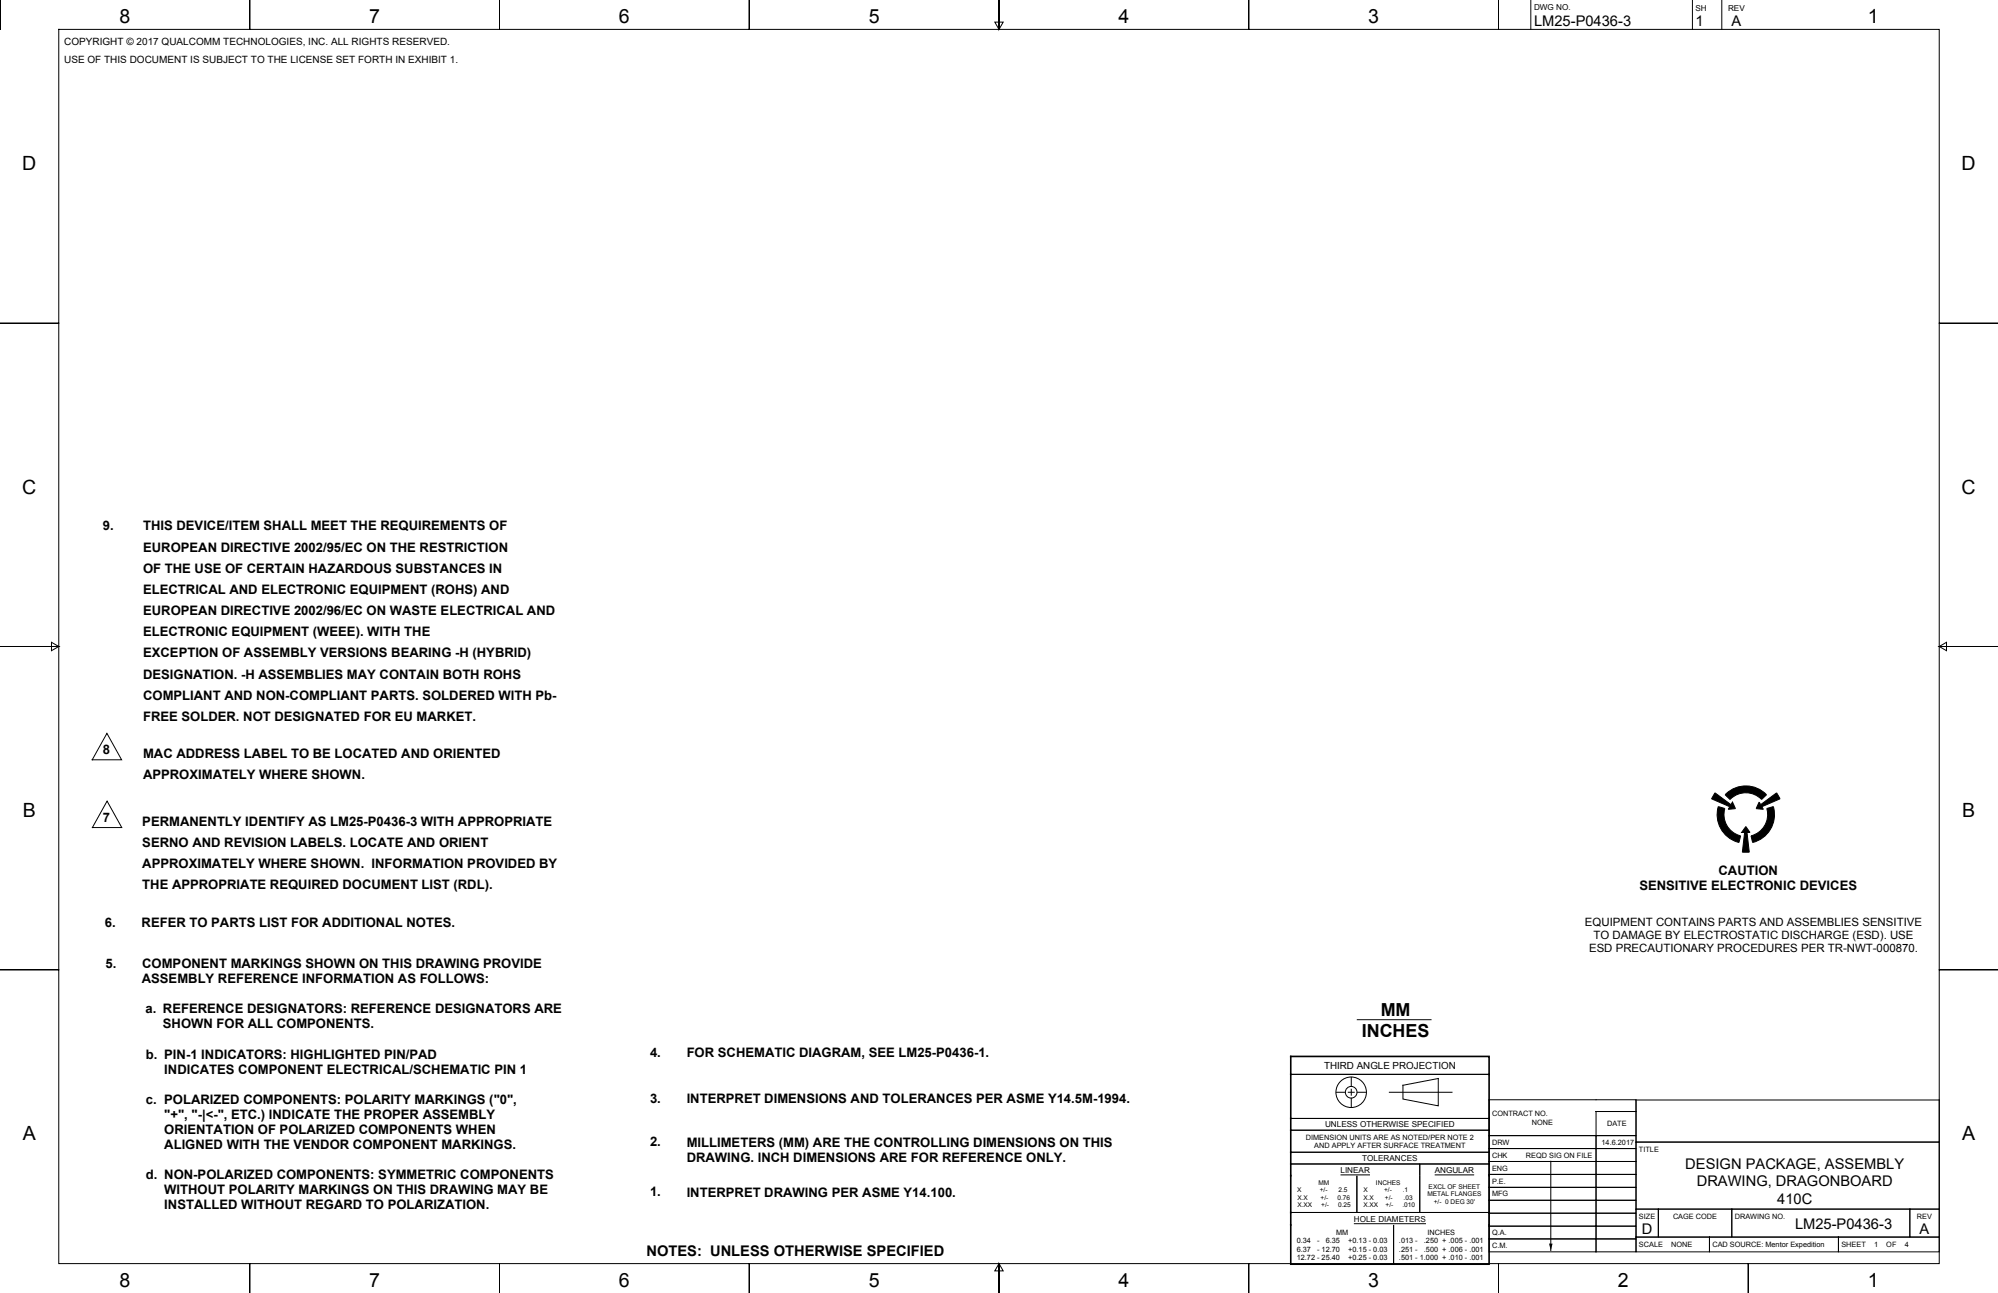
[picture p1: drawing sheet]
<svg xmlns="http://www.w3.org/2000/svg" width="864mm" height="559mm" viewBox="0 0 864 559" stroke-linecap="round" stroke-linejoin="round" font-family="sans-serif">
<defs><g id="words">
<g font-size="8.5">
<text x="51.6" y="10.1">8</text>
<text x="159.6" y="10.1">7</text>
<text x="267.5" y="10.1">6</text>
<text x="375.5" y="10.1">5</text>
<text x="483.4" y="10.1">4</text>
<text x="591.4" y="10.1">3</text>
<text x="807.3" y="10.1">1</text>
<text x="9.6" y="73.6">D</text>
<text x="847.8" y="73.6">D</text>
<text x="9.6" y="213.3">C</text>
<text x="847.8" y="213.3">C</text>
<text x="9.9" y="353">B</text>
<text x="848.1" y="353">B</text>
<text x="9.9" y="492.7">A</text>
<text x="848.1" y="492.7">A</text>
<text x="51.6" y="556.2">8</text>
<text x="159.6" y="556.2">7</text>
<text x="267.5" y="556.2">6</text>
<text x="375.5" y="556.2">5</text>
<text x="483.4" y="556.2">4</text>
<text x="591.4" y="556.2">3</text>
<text x="699.3" y="556.2">2</text>
<text x="807.3" y="556.2">1</text>
</g>
<g font-size="7.8">
<text x="596.8" y="439">MM</text>
<text x="588.6" y="448">INCHES</text>
</g>
<g font-size="6.3">
<text x="663.1" y="11.2">LM25-P0436-3</text>
<text x="732.8" y="11.3">1</text>
<text x="748.5" y="11.3">A</text>
<text x="728.5" y="505.1">DESIGN PACKAGE, ASSEMBLY</text>
<text x="733.4" y="512.7">DRAWING, DRAGONBOARD</text>
<text x="768.1" y="520.3">410C</text>
<text x="709.7" y="533.4">D</text>
<text x="775.9" y="531">LM25-P0436-3</text>
<text x="829.7" y="533.4">A</text>
<text x="279.4" y="542.7">NOTES: UNLESS OTHERWISE SPECIFIED</text>
</g>
<g font-size="5.6">
<text x="44.4" y="229.2">9.</text>
<text x="61.9" y="229.2">THIS DEVICE/ITEM SHALL MEET THE REQUIREMENTS OF</text>
<text x="61.9" y="238.4">EUROPEAN DIRECTIVE 2002/95/EC ON THE RESTRICTION</text>
<text x="61.9" y="247.5">OF THE USE OF CERTAIN HAZARDOUS SUBSTANCES IN</text>
<text x="61.9" y="256.7">ELECTRICAL AND ELECTRONIC EQUIPMENT (ROHS) AND</text>
<text x="61.9" y="265.8">EUROPEAN DIRECTIVE 2002/96/EC ON WASTE ELECTRICAL AND</text>
<text x="61.9" y="275">ELECTRONIC EQUIPMENT (WEEE). WITH THE</text>
<text x="61.9" y="284.1">EXCEPTION OF ASSEMBLY VERSIONS BEARING -H (HYBRID)</text>
<text x="61.9" y="293.2">DESIGNATION. -H ASSEMBLIES MAY CONTAIN BOTH ROHS</text>
<text x="61.9" y="302.4">COMPLIANT AND NON-COMPLIANT PARTS. SOLDERED WITH Pb-</text>
<text x="61.9" y="311.5">FREE SOLDER. NOT DESIGNATED FOR EU MARKET.</text>
<text x="44.4" y="325.9">8</text>
<text x="61.8" y="327.5">MAC ADDRESS LABEL TO BE LOCATED AND ORIENTED</text>
<text x="61.8" y="336.6">APPROXIMATELY WHERE SHOWN.</text>
<text x="44.4" y="355.2">7</text>
<text x="61.5" y="356.9">PERMANENTLY IDENTIFY AS LM25-P0436-3 WITH APPROPRIATE</text>
<text x="61.5" y="366.1">SERNO AND REVISION LABELS. LOCATE AND ORIENT</text>
<text x="61.5" y="375.2">APPROXIMATELY WHERE SHOWN. INFORMATION PROVIDED BY</text>
<text x="742.8" y="378.2">CAUTION</text>
<text x="61.5" y="384.3">THE APPROPRIATE REQUIRED DOCUMENT LIST (RDL).</text>
<text x="708.6" y="384.7">SENSITIVE ELECTRONIC DEVICES</text>
<text x="45.4" y="400.7">6.</text>
<text x="61.2" y="400.8">REFER TO PARTS LIST FOR ADDITIONAL NOTES.</text>
<text x="45.6" y="418.5">5.</text>
<text x="61.4" y="418.5">COMPONENT MARKINGS SHOWN ON THIS DRAWING PROVIDE</text>
<text x="61.3" y="425">ASSEMBLY REFERENCE INFORMATION AS FOLLOWS:</text>
<text x="62.9" y="438">a. REFERENCE DESIGNATORS: REFERENCE DESIGNATORS ARE</text>
<text x="70.4" y="444.5">SHOWN FOR ALL COMPONENTS.</text>
<text x="63" y="457.5">b. PIN-1 INDICATORS: HIGHLIGHTED PIN/PAD</text>
<text x="281" y="456.8">4.</text>
<text x="296.8" y="456.9">FOR SCHEMATIC DIAGRAM, SEE LM25-P0436-1.</text>
<text x="71" y="464">INDICATES COMPONENT ELECTRICAL/SCHEMATIC PIN 1</text>
<text x="63" y="476.9">c. POLARIZED COMPONENTS: POLARITY MARKINGS (&quot;0&quot;,</text>
<text x="281" y="476.7">3.</text>
<text x="296.8" y="476.8">INTERPRET DIMENSIONS AND TOLERANCES PER ASME Y14.5M-1994.</text>
<text x="71" y="483.4">&quot;+&quot;, &quot;-|&lt;-&quot;, ETC.) INDICATE THE PROPER ASSEMBLY</text>
<text x="71" y="489.9">ORIENTATION OF POLARIZED COMPONENTS WHEN</text>
<text x="71" y="496.4">ALIGNED WITH THE VENDOR COMPONENT MARKINGS.</text>
<text x="281" y="495.4">2.</text>
<text x="296.8" y="495.5">MILLIMETERS (MM) ARE THE CONTROLLING DIMENSIONS ON THIS</text>
<text x="296.8" y="502">DRAWING. INCH DIMENSIONS ARE FOR REFERENCE ONLY.</text>
<text x="63" y="509.4">d. NON-POLARIZED COMPONENTS: SYMMETRIC COMPONENTS</text>
<text x="71" y="515.9">WITHOUT POLARITY MARKINGS ON THIS DRAWING MAY BE</text>
<text x="281" y="517">1.</text>
<text x="296.8" y="517.1">INTERPRET DRAWING PER ASME Y14.100.</text>
<text x="71" y="522.4">INSTALLED WITHOUT REGARD TO POLARIZATION.</text>
</g>
<g font-size="4.9">
<text x="685.1" y="400">EQUIPMENT CONTAINS PARTS AND ASSEMBLIES SENSITIVE</text>
<text x="688.8" y="405.7">TO DAMAGE BY ELECTROSTATIC DISCHARGE (ESD). USE</text>
<text x="686.8" y="411.4">ESD PRECAUTIONARY PROCEDURES PER TR-NWT-000870.</text>
</g>
<g font-size="4.3">
<text x="27.7" y="19.5">COPYRIGHT © 2017 QUALCOMM TECHNOLOGIES, INC. ALL RIGHTS RESERVED.</text>
<text x="27.7" y="27.2">USE OF THIS DOCUMENT IS SUBJECT TO THE LICENSE SET FORTH IN EXHIBIT 1.</text>
</g>
<text font-size="4.2" x="572.3" y="462">THIRD ANGLE PROJECTION</text>
<g font-size="3.5">
<text x="663.1" y="4.5">DWG NO.</text>
<text x="732.8" y="4.6">SH</text>
<text x="746.9" y="4.6">REV</text>
<text x="572.7" y="487.2">UNLESS OTHERWISE SPECIFIED</text>
<text x="588.8" y="501.8">TOLERANCES</text>
<text x="579.4" y="506.9">LINEAR</text>
<text x="620.1" y="506.9">ANGULAR</text>
<text x="585.2" y="528">HOLE DIAMETERS</text>
</g>
<g font-size="3.2">
<text x="644.9" y="482.4">CONTRACT NO.</text>
<text x="662.2" y="486">NONE</text>
<text x="694.6" y="486.5">DATE</text>
<text x="564.4" y="492.5">DIMENSION UNITS ARE AS NOTED/PER NOTE 2</text>
<text x="568" y="496.2">AND APPLY AFTER SURFACE TREATMENT</text>
<text x="644.9" y="494.7">DRW</text>
<text x="692.2" y="494.6">14.6.2017</text>
<text x="708.4" y="497.8">TITLE</text>
<text x="644.9" y="500.3">CHK</text>
<text x="659.6" y="500.3">REQD SIG ON FILE</text>
<text x="644.9" y="505.9">ENG</text>
<text x="644.9" y="511.5">P.E.</text>
<text x="644.9" y="517.1">MFG</text>
<text x="708.4" y="526.8">SIZE</text>
<text x="723.1" y="526.8">CAGE CODE</text>
<text x="749.8" y="526.8">DRAWING NO.</text>
<text x="828.6" y="526.8">REV</text>
<text x="577.5" y="533.6">MM</text>
<text x="617" y="533.6">INCHES</text>
<text x="644.9" y="533.8">Q.A.</text>
<text x="560.5" y="537.3">0.34</text>
<text x="569.3" y="537.3">-</text>
<text x="573" y="537.3">6.35</text>
<text x="582.7" y="537.3">+0.13 - 0.03</text>
<text x="604.7" y="537.3">.013 -</text>
<text x="615.5" y="537.3">.250 + .005 - .001</text>
<text x="644.9" y="539.4">C.M.</text>
<text x="708.4" y="539">SCALE</text>
<text x="722.3" y="539">NONE</text>
<text x="740.2" y="539">CAD SOURCE: Mentor Expedition</text>
<text x="795.9" y="539">SHEET</text>
<text x="810" y="539">1</text>
<text x="815.3" y="539">OF</text>
<text x="823.3" y="539">4</text>
<text x="560.5" y="540.9">6.37</text>
<text x="560.5" y="544.6">12.72 - 25.40</text>
<text x="569.3" y="540.9">- 12.70</text>
<text x="582.7" y="540.9">+0.15 - 0.03</text>
<text x="582.7" y="544.6">+0.25 - 0.03</text>
<text x="604.7" y="540.9">.251 -</text>
<text x="604.7" y="544.6">.501 - 1.000 + .010 - .001</text>
<text x="615.5" y="540.9">.500 + .006 - .001</text>
</g>
<g font-size="2.8">
<text x="560.7" y="515.3">X</text>
<text x="569.8" y="512">MM</text>
<text x="570.5" y="515.3">+/-</text>
<text x="578.6" y="515.3">2.5</text>
<text x="589.3" y="515.3">X</text>
<text x="594.7" y="512">INCHES</text>
<text x="598.3" y="515.3">+/-</text>
<text x="606.3" y="515.3">.1</text>
<text x="617.5" y="513.8">EXCL OF SHEET</text>
<text x="560.8" y="518.5">X.X</text>
<text x="560.8" y="521.8">X.XX</text>
<text x="570.8" y="518.5">+/-</text>
<text x="571.1" y="521.8">+/-</text>
<text x="578.1" y="518.5">0.76</text>
<text x="578.4" y="521.8">0.25</text>
<text x="589.3" y="518.5">X.X</text>
<text x="589.3" y="521.8">X.XX</text>
<text x="598.6" y="518.5">+/-</text>
<text x="598.9" y="521.8">+/-</text>
<text x="606.2" y="521.8">.010</text>
<text x="606.7" y="518.5">.03</text>
<text x="617" y="517.1">METAL FLANGES</text>
<text x="619.7" y="520.3">+/- 0 DEG 30'</text>
</g>
</g></defs>
<g fill="none" stroke="#000" stroke-width=".43">
<path d="M.1 0v12.7M25.4 12.7h82.5v-12.7v12.7h108v-12.7v12.7h107.9v-12.7v12.7h108v-12.7v12.7h107.9v-12.7v12.7h108v-12.7v12.7h190.5v127h25.4h-25.4v139.7h25.4h-25.4v139.7h25.4h-25.4v127h-82.6v12.7v-12.7h-107.9v12.7v-12.7h-108v12.7v-12.7h-107.9v12.7v-12.7h-108v12.7v-12.7h-107.9v12.7v-12.7h-108v12.7v-12.7h-82.5v-127h-25.4h25.4v-139.7h-25.4h25.4v-139.7h-25.4h25.4zM431.8 0v12.7l1.8-3.1h-3.6l1.8 3.1M661.7 0v12.7M731.5 0v12.7M744.2 0v12.7M0 279.4h25.4l-3.1-1.8v3.6l3.1-1.8M838.2 279.4l3.1-1.8v3.6l-3.1-1.8h25.4M46.2 316.9l6.4 11.5h-12.7zM46.3 346.2l6.3 11.4h-12.7zM741.3 342.6l6.9 5.1 .6-1.1 1.3 2.9-3.1 .3 .7-1.2-7.9-3.4zM742.7 348.6l2.8 .8a9.5 9.5 0 0 0 6.9 11.8l-.8 2.9a12.4 12.4 0 0 1-8.9-15.5z"/>
<path d="M745.8 343.3a12.4 12.4 0 0 1 17.8 .2l-2.2 2a9.4 9.4 0 0 0-13.6 0zM754.6 357.2l1.8 2.6h-1.3l1 8.5h-3l1-8.5h-1.3zM760.4 346.6l.6 1.1 6.9-5.1 1.5 2.6-7.9 3.4 .7 1.2-3.1-.3zM763.7 349.4l2.8-.8a12.4 12.4 0 0 1-9 15.5l-.7-2.9a9.5 9.5 0 0 0 6.9-11.8zM586.7 440.7h31.8M557.9 464.3h85.7M577.6 472h3.9M582.8 472h2.6M584.1 465.6v3.9M584.1 470.8v2.5M584.1 474.6v3.9M586.7 472h3.8"/>
<path d="M600.5 472h27.1M606.4 469l15.3-2.9v11.8l-15.3-2.9zM707.1 475.3v18.3h131.1v-18.3M707.4 475.4h130.8M557.9 483.4h85.7M557.9 488.4h85.7M557.9 498h85.7M643.6 490.8h46.3v5.6h-46.3zM689.9 480.4h17.2v-5.1h-63.5v15.5h46.3M689.9 480.4h17.2v10.4h-17.2zM689.9 490.8h17.2v5.6h-17.2zM707.1 493.6h131.1v28.9h-131.1z"/>
<path d="M557.9 503h85.7M579.4 507.7h12.8M586.5 508.1v15.9M613.7 503v21M620.1 507.7h17.1M643.6 513.1v-16.7h46.3v5.6h17.2v5.6h-63.5h46.3v5.5h17.2v5.6h-17.2M643.6 513.1h63.5v-5.5h-17.2v-5.6h-46.3h63.5v-5.6h-17.2v22.3M643.6 513.1h46.3v5.6h-46.3zM643.6 518.7h46.3v5.6h-46.3zM670.3 501.9v38.6M689.9 518.7h17.2v5.6h-17.2zM557.9 524h85.7"/>
<path d="M585.2 528.9h31.2M602.4 529.4v17M643.6 524.3h46.3v5.6h-46.3zM643.6 535.4h46.3v5.6h-46.3zM643.6 529.9h46.3v5.5h-46.3zM689.9 524.3h17.2v5.6h-17.2zM689.9 535.4h17.2v5.6h-17.2zM689.9 529.9h17.2v5.5h-17.2zM707.1 522.5h9.7v12.1h-9.7zM707.1 534.6h31.8v6.4h-31.8zM716.8 522.5h31.7v12.1h-31.7zM738.9 534.6h55.7v6.4h-55.7z"/>
<path d="M748.5 522.5h77v12.1h-77zM794.6 534.6h43.6v6.4h-43.6zM825.5 522.5h12.7v12.1h-12.7zM431.8 546.1l-1.8 3.1h3.6l-1.8-3.1v12.7"/>
<circle cx="584" cy="472" r="6.6"/>
<circle cx="584" cy="472" r="2.52"/>
</g>
<path d="M741.3 342.6l6.9 5.1 .6-1.1 1.3 2.9-3.1 .3 .7-1.2-7.9-3.4zM745.6 343.5a12.4 12.4 0 0 1 18 0l-2.2 2a9.4 9.4 0 0 0-13.6 0zM763.7 349.4l2.8-.8a12.4 12.4 0 0 1-9 15.5l-.7-2.9a9.4 9.4 0 0 0 6.9-11.8zM760.4 346.6l.6 1.1 6.9-5.1 1.5 2.6-7.9 3.4 .7 1.2-3.1-.3zM742.7 348.6l2.8 .8a9.4 9.4 0 0 0 6.9 11.8l-.8 2.9a12.4 12.4 0 0 1-8.9-15.5zM754.6 357.2l1.8 2.6h-1.3l1 8.5h-3l1-8.5h-1.3zM669.5 537.4h1.6l-.8 3.1z" fill="#000"/>
<path d="M557.9 456.6h85.7v89.8h-85.7z" fill="none" stroke="#000" stroke-width=".71"/>
<use href="#words"/>
</svg>
